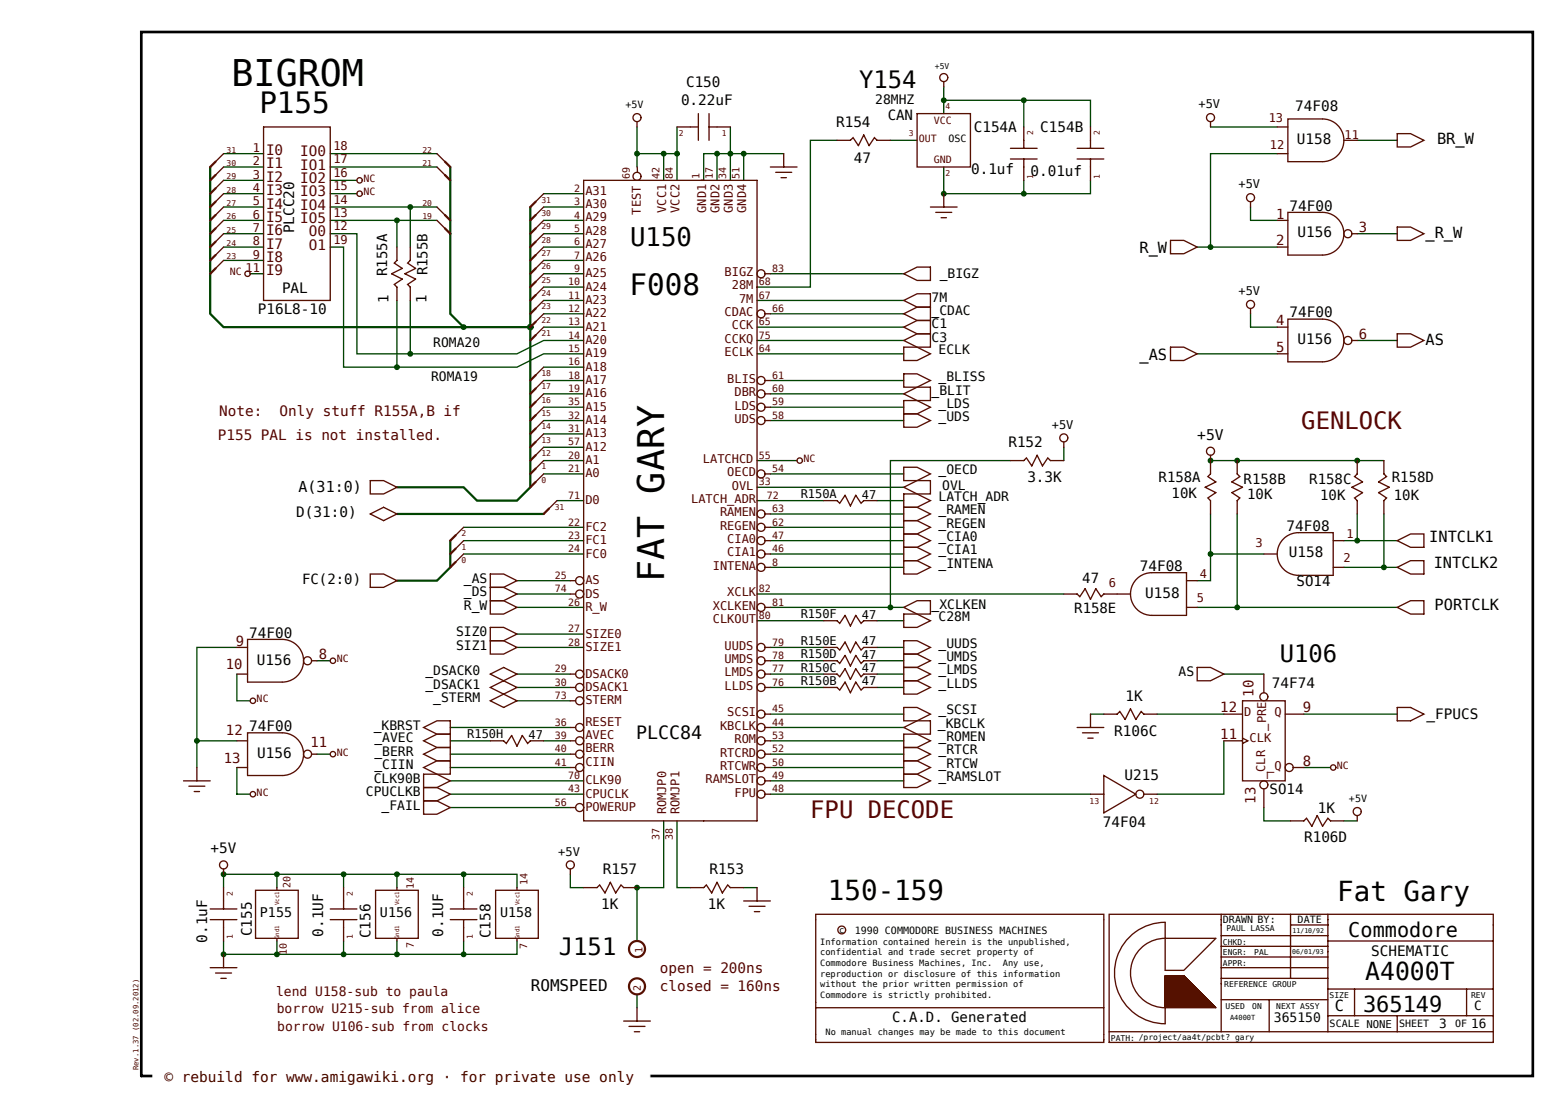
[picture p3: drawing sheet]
<svg xmlns="http://www.w3.org/2000/svg" width="420mm" height="297mm" viewBox="0 0 420 297" stroke-linecap="round" stroke-linejoin="round" font-family="sans-serif">
<defs><g id="words">
<g font-size="9.8">
<text x="62.1" y="23.2">BIGROM</text>
<text x="178.1" y="156" transform="rotate(-90 178.1 156)">FAT GARY</text>
</g>
<g font-size="7.9">
<text x="69.6" y="30.3">P155</text>
<text x="168.8" y="79.2">F008</text>
</g>
<g font-size="7.4">
<text x="222" y="241.1">150-159</text>
<text x="358.6" y="241.4">Fat Gary</text>
</g>
<text font-size="6.9" x="169" y="66">U150</text>
<text font-size="6.6" x="366.2" y="262.8">A4000T</text>
<g font-size="6.4">
<text x="230.4" y="23.5">Y154</text>
<text x="343.2" y="177.5">U106</text>
<text x="149.9" y="256">J151</text>
</g>
<g font-size="6.4" fill="#500">
<text x="349" y="114.9">GENLOCK</text>
<text x="217.3" y="219.2">FPU DECODE</text>
</g>
<text font-size="5.9" x="365.6" y="271.1">365149</text>
<text font-size="5.4" x="361.6" y="251">Commodore</text>
<text font-size="4.9" x="170.6" y="198">PLCC84</text>
<text font-size="4.3" x="142.3" y="265.6">ROMSPEED</text>
<g font-size="4.1">
<text x="385.4" y="38.7">BR_W</text>
<text x="382.3" y="63.9">_R_W</text>
<text x="305.6" y="67.8">R_W</text>
<text x="382.3" y="92.5">AS</text>
<text x="305.6" y="96.4">_AS</text>
<text x="383.3" y="145.2">INTCLK1</text>
<text x="384.5" y="152.4">INTCLK2</text>
<text x="384.8" y="163.6">PORTCLK</text>
<text x="358" y="271.1">C</text>
</g>
<text font-size="4" x="80.1" y="131.8">A(31:0)</text>
<text font-size="3.9" x="321.1" y="118">+5V</text>
<text font-size="3.9" fill="#300" x="44.1" y="290">© rebuild for www.amigawiki.org · for private use only</text>
<g font-size="3.8">
<text x="184" y="23.4">C150</text>
<text x="182.6" y="28">0.22uF</text>
<text x="347.4" y="29.7">74F08</text>
<text x="224.2" y="34">R154</text>
<text x="238.1" y="32.1">CAN</text>
<text x="261.2" y="35.5">C154A</text>
<text x="279" y="35.5">C154B</text>
<text x="347.8" y="38.6">U158</text>
<text x="229" y="43.6">47</text>
<text x="260.4" y="46.7">0.1uf</text>
<text x="276.4" y="47.1">0.01uf</text>
<text x="345.9" y="56.5">74F00</text>
<text x="78.9" y="62.6" transform="rotate(-90 78.9 62.6)">PLCC20</text>
<text x="348" y="63.6">U156</text>
<text x="103.8" y="74" transform="rotate(-90 103.8 74)">R155A</text>
<text x="114.7" y="73.8" transform="rotate(-90 114.7 73.8)">R155B</text>
<text x="75.6" y="78.7">PAL</text>
<text x="104.2" y="81.3" transform="rotate(-90 104.2 81.3)">1</text>
<text x="114.4" y="81.3" transform="rotate(-90 114.4 81.3)">1</text>
<text x="69.1" y="84.3">P16L8-10</text>
<text x="345.9" y="85.1">74F00</text>
<text x="348" y="92.2">U156</text>
<text x="270.4" y="119.9">R152</text>
<text x="275.5" y="129.1">3.3K</text>
<text x="310.7" y="129.3">R158A</text>
<text x="333.5" y="129.7">R158B</text>
<text x="351.2" y="129.7">R158C</text>
<text x="373.3" y="129.3">R158D</text>
<text x="314.2" y="133.4">10K</text>
<text x="334.5" y="133.8">10K</text>
<text x="354.1" y="134">10K</text>
<text x="373.8" y="134">10K</text>
<text x="79.5" y="138.6">D(31:0)</text>
<text x="345" y="142.3">74F08</text>
<text x="345.7" y="149.4">U158</text>
<text x="305.7" y="153">74F08</text>
<text x="81" y="156.5">FC(2:0)</text>
<text x="290.3" y="156.2">47</text>
<text x="307.2" y="160.2">U158</text>
<text x="347.8" y="157">SO14</text>
<text x="288.1" y="164.2">R158E</text>
<text x="66.9" y="170.9">74F00</text>
<text x="68.9" y="178.2">U156</text>
<text x="341.1" y="184.4">74F74</text>
<text x="301.8" y="188">1K</text>
<text x="66.9" y="196">74F00</text>
<text x="298.8" y="197.4">R106C</text>
<text x="382.6" y="192.7">_FPUCS</text>
<text x="69" y="203.3">U156</text>
<text x="301.6" y="209">U215</text>
<text x="340.5" y="212.8">SO14</text>
<text x="295.8" y="221.6">74F04</text>
<text x="353.5" y="217.9">1K</text>
<text x="349.8" y="225.7">R106D</text>
<text x="56.5" y="228.6">+5V</text>
<text x="161.7" y="234.4">R157</text>
<text x="190.3" y="234.4">R153</text>
<text x="161.2" y="243.6">1K</text>
<text x="189.8" y="243.6">1K</text>
<text x="67.6" y="250.9" transform="rotate(-90 67.6 250.9)">C155</text>
<text x="86.7" y="251.1" transform="rotate(-90 86.7 251.1)">0.1UF</text>
<text x="99.4" y="251.5" transform="rotate(-90 99.4 251.5)">C156</text>
<text x="118.9" y="251.1" transform="rotate(-90 118.9 251.1)">0.1UF</text>
<text x="131.6" y="251.5" transform="rotate(-90 131.6 251.5)">C158</text>
<text x="55.6" y="252.7" transform="rotate(-90 55.6 252.7)">0.1uF</text>
<text x="367.8" y="256.3">SCHEMATIC</text>
<text x="239.3" y="273.9">C.A.D. Generated</text>
</g>
<g font-size="3.8" fill="#500">
<text x="71.3" y="41.6">I0</text>
<text x="80.5" y="41.9">IO0</text>
<text x="71.3" y="45.2">I1</text>
<text x="80.5" y="45.5">IO1</text>
<text x="71.3" y="52.3">I3</text>
<text x="71.3" y="48.7">I2</text>
<text x="80.5" y="52.6">IO3</text>
<text x="80.5" y="49">IO2</text>
<text x="71.3" y="59.5">I5</text>
<text x="71.3" y="55.9">I4</text>
<text x="80.5" y="56.2">IO4</text>
<text x="80.5" y="59.8">IO5</text>
<text x="71.3" y="63">I6</text>
<text x="82.8" y="63.4">O0</text>
<text x="71.3" y="70.2">I8</text>
<text x="71.3" y="66.6">I7</text>
<text x="82.8" y="66.9">O1</text>
<text x="71.3" y="73.8">I9</text>
<text x="58.8" y="111.4">Note:</text>
<text x="75" y="111.4">Only stuff R155A,B if</text>
<text x="58.4" y="118">P155 PAL is not installed.</text>
<text x="327.3" y="190.9">12</text>
<text x="336.2" y="186.7" transform="rotate(-90 336.2 186.7)">10</text>
<text x="349.5" y="190.9">9</text>
<text x="327.3" y="198.1">11</text>
<text x="349.5" y="205.3">8</text>
<text x="336.7" y="215.5" transform="rotate(-90 336.7 215.5)">13</text>
<text x="177" y="260.8">open = 200ns</text>
<text x="177" y="265.5">closed = 160ns</text>
</g>
<g font-size="3.7" fill="#500">
<text x="342.3" y="58.6">1</text>
<text x="342.3" y="65.8">2</text>
<text x="364.5" y="62.2">3</text>
<text x="342.3" y="87.2">4</text>
<text x="342.3" y="94.4">5</text>
<text x="364.5" y="90.8">6</text>
<text x="63.3" y="173.1">9</text>
<text x="60.6" y="179.3">10</text>
<text x="85.5" y="176.6">8</text>
<text x="60.6" y="197">12</text>
<text x="83.3" y="200.3">11</text>
<text x="60" y="204.6">13</text>
</g>
<g font-size="3.6">
<text x="69.7" y="245.8">P155</text>
<text x="101.9" y="245.8">U156</text>
<text x="134.1" y="245.8">U158</text>
</g>
<g font-size="3.5">
<text x="234.8" y="28">28MHZ</text>
<text x="252" y="74.5">_BIGZ</text>
<text x="249.8" y="80.9">7M</text>
<text x="249.8" y="88">C1</text>
<text x="249.8" y="84.4">_CDAC</text>
<text x="116.2" y="92.9">ROMA20</text>
<text x="249.8" y="91.6">C3</text>
<text x="251.7" y="94.9">ECLK</text>
<text x="115.6" y="102.1">ROMA19</text>
<text x="249.8" y="105.9">_BLIT</text>
<text x="251.7" y="102.1">_BLISS</text>
<text x="251.7" y="109.2">_LDS</text>
<text x="251.7" y="112.8">_UDS</text>
<text x="251.7" y="127.1">_OECD</text>
<text x="252.7" y="131.4">OVL</text>
<text x="251.7" y="137.8">_RAMEN</text>
<text x="251.7" y="134.3">LATCH_ADR</text>
<text x="251.7" y="141.4">_REGEN</text>
<text x="251.7" y="145">_CIA0</text>
<text x="251.7" y="148.6">_CIA1</text>
<text x="251.7" y="152.2">_INTENA</text>
<text x="124.4" y="156.3">_AS</text>
<text x="124.4" y="159.8">_DS</text>
<text x="124.4" y="163.4">R_W</text>
<text x="249.8" y="163.1">_XCLKEN</text>
<text x="251.7" y="166.5">C28M</text>
<text x="122.3" y="170.6">SIZ0</text>
<text x="251.7" y="173.6">_UUDS</text>
<text x="122.3" y="174.1">SIZ1</text>
<text x="251.7" y="177.2">_UMDS</text>
<text x="114.1" y="181.1">_DSACK0</text>
<text x="114.1" y="184.6">_DSACK1</text>
<text x="251.7" y="180.8">_LMDS</text>
<text x="251.7" y="184.4">_LLDS</text>
<text x="316.1" y="181.3">AS</text>
<text x="116.2" y="188.2">_STERM</text>
<text x="251.7" y="191.5">_SCSI</text>
<text x="100.2" y="195.6">_KBRST</text>
<text x="251.6" y="195.3">_KBCLK</text>
<text x="100.4" y="202.5">_BERR</text>
<text x="100.4" y="198.9">_AVEC</text>
<text x="251.7" y="198.7">_ROMEN</text>
<text x="251.7" y="202.2">_RTCR</text>
<text x="100.2" y="209.9">CLK90B</text>
<text x="100.4" y="206.1">_CIIN</text>
<text x="251.7" y="205.8">_RTCW</text>
<text x="251.7" y="209.4">_RAMSLOT</text>
<text x="98.1" y="213.5">CPUCLKB</text>
<text x="102.3" y="217.1">_FAIL</text>
<text x="341.6" y="273.9">365150</text>
</g>
<g font-size="3.5" fill="#500">
<text x="74.1" y="266.9">lend U158-sub to paula</text>
<text x="74.2" y="271.6">borrow U215-sub from alice</text>
<text x="74.3" y="276.4">borrow U106-sub from clocks</text>
</g>
<g font-size="3.4">
<text x="385.9" y="275.5">3</text>
<text x="394.6" y="275.7">16</text>
<text x="395.4" y="270.7">C</text>
</g>
<g font-size="3.2">
<text x="321.4" y="29">+5V</text>
<text x="332.2" y="50.5">+5V</text>
<text x="332.2" y="79.1">+5V</text>
<text x="282.1" y="114.9">+5V</text>
<text x="214.8" y="133.5">R150A</text>
<text x="231.2" y="133.7">47</text>
<text x="214.8" y="165.7">R150F</text>
<text x="231.2" y="165.8">47</text>
<text x="214.8" y="172.9">R150E</text>
<text x="231.2" y="173">47</text>
<text x="214.8" y="176.5">R150D</text>
<text x="231.2" y="176.6">47</text>
<text x="214.8" y="180">R150C</text>
<text x="214.8" y="183.6">R150B</text>
<text x="231.2" y="180.2">47</text>
<text x="231.2" y="183.7">47</text>
<text x="125.3" y="197.9">R150H</text>
<text x="141.7" y="198">47</text>
<text x="149.7" y="229.3">+5V</text>
</g>
<g font-size="3.2" fill="#500">
<text x="340.3" y="32.6">13</text>
<text x="67.8" y="40.7">1</text>
<text x="89.4" y="40.2">18</text>
<text x="340.6" y="40.1">12</text>
<text x="360.6" y="37.1">11</text>
<text x="67.8" y="44.3">2</text>
<text x="67.8" y="47.9">3</text>
<text x="89.4" y="43.8">17</text>
<text x="89.4" y="47.4">16</text>
<text x="67.8" y="51.4">4</text>
<text x="89.4" y="51">15</text>
<text x="157" y="52.2">A31</text>
<text x="67.8" y="58.6">6</text>
<text x="67.8" y="55">5</text>
<text x="89.4" y="54.6">14</text>
<text x="89.4" y="58.1">13</text>
<text x="157" y="59.3">A29</text>
<text x="157" y="55.7">A30</text>
<text x="171.8" y="57.5" transform="rotate(-90 171.8 57.5)">TEST</text>
<text x="178.6" y="57" transform="rotate(-90 178.6 57)">VCC1</text>
<text x="182.2" y="57" transform="rotate(-90 182.2 57)">VCC2</text>
<text x="189.4" y="57" transform="rotate(-90 189.4 57)">GND1</text>
<text x="192.9" y="57" transform="rotate(-90 192.9 57)">GND2</text>
<text x="196.5" y="57" transform="rotate(-90 196.5 57)">GND3</text>
<text x="200.1" y="57" transform="rotate(-90 200.1 57)">GND4</text>
<text x="67.8" y="62.2">7</text>
<text x="67.8" y="65.8">8</text>
<text x="89.4" y="65.3">19</text>
<text x="89.4" y="61.7">12</text>
<text x="157" y="62.9">A28</text>
<text x="67.8" y="69.3">9</text>
<text x="157" y="66.5">A27</text>
<text x="157" y="70">A26</text>
<text x="65.9" y="72.9">11</text>
<text x="157" y="74.3">A25</text>
<text x="157" y="77.9">A24</text>
<text x="194.3" y="74">BIGZ</text>
<text x="196.3" y="77.6">28M</text>
<text x="157" y="81.5">A23</text>
<text x="198.2" y="81.2">7M</text>
<text x="157" y="85.1">A22</text>
<text x="157" y="88.6">A21</text>
<text x="194.3" y="84.7">CDAC</text>
<text x="196.3" y="88.3">CCK</text>
<text x="157" y="92.2">A20</text>
<text x="157" y="95.8">A19</text>
<text x="194.3" y="91.9">CCKQ</text>
<text x="194.3" y="95.5">ECLK</text>
<text x="157" y="99.4">A18</text>
<text x="157" y="106.5">A16</text>
<text x="157" y="103">A17</text>
<text x="195" y="102.6">BLIS</text>
<text x="197" y="106.2">DBR</text>
<text x="157" y="110.1">A15</text>
<text x="157" y="113.7">A14</text>
<text x="197" y="113.4">UDS</text>
<text x="197" y="109.8">LDS</text>
<text x="157" y="117.3">A13</text>
<text x="157" y="120.8">A12</text>
<text x="157" y="124.4">A1</text>
<text x="188.5" y="124.1">LATCHCD</text>
<text x="157" y="128">A0</text>
<text x="195" y="127.7">OECD</text>
<text x="196.3" y="131.2">OVL</text>
<text x="157" y="135.1">D0</text>
<text x="185.4" y="134.8">LATCH_ADR</text>
<text x="157" y="142.3">FC2</text>
<text x="193.1" y="142">REGEN</text>
<text x="193.1" y="138.4">RAMEN</text>
<text x="157" y="149.5">FC0</text>
<text x="157" y="145.9">FC1</text>
<text x="195" y="145.5">CIA0</text>
<text x="195" y="149.1">CIA1</text>
<text x="336.7" y="146.7">3</text>
<text x="361.1" y="144.3">1</text>
<text x="191.2" y="152.7">INTENA</text>
<text x="321.8" y="155">4</text>
<text x="360.3" y="150.6">2</text>
<text x="157" y="156.6">AS</text>
<text x="157" y="160.2">DS</text>
<text x="195" y="159.9">XCLK</text>
<text x="297.4" y="157.4">6</text>
<text x="321" y="161.3">5</text>
<text x="157" y="163.8">R_W</text>
<text x="191.2" y="163.4">XCLKEN</text>
<text x="191.2" y="167">CLKOUT</text>
<text x="157" y="170.9">SIZE0</text>
<text x="157" y="174.5">SIZE1</text>
<text x="194.3" y="174.2">UUDS</text>
<text x="194.3" y="177.7">UMDS</text>
<text x="157" y="181.6">DSACK0</text>
<text x="157" y="185.2">DSACK1</text>
<text x="194.3" y="181.3">LMDS</text>
<text x="194.3" y="184.9">LLDS</text>
<text x="157" y="188.8">STERM</text>
<text x="333.7" y="191.8">D</text>
<text x="157" y="194.5">RESET</text>
<text x="193.1" y="195.6">KBCLK</text>
<text x="195" y="192">SCSI</text>
<text x="339.6" y="195.8" transform="rotate(-90 339.6 195.8)">_PRE</text>
<text x="341.8" y="192">Q</text>
<text x="157" y="198.1">AVEC</text>
<text x="157" y="201.7">BERR</text>
<text x="193.1" y="202.8">RTCRD</text>
<text x="197" y="199.2">ROM</text>
<text x="335.2" y="198.9">CLK</text>
<text x="157" y="205.3">CIIN</text>
<text x="189.2" y="209.9">RAMSLOT</text>
<text x="193.1" y="206.4">RTCWR</text>
<text x="339.3" y="208.8" transform="rotate(-90 339.3 208.8)">_CLR</text>
<text x="339.9" y="206.4">_Q</text>
<text x="157" y="213.8">CPUCLK</text>
<text x="157" y="210.3">CLK90</text>
<text x="197" y="213.5">FPU</text>
<text x="157" y="217.4">POWERUP</text>
<text x="178.6" y="218.3" transform="rotate(-90 178.6 218.3)">ROMJP0</text>
<text x="182.2" y="218.3" transform="rotate(-90 182.2 218.3)">ROMJP1</text>
</g>
<g font-size="2.7">
<text x="167.7" y="28.9">+5V</text>
<text x="254.4" y="38.1">OSC</text>
<text x="361.8" y="214.9">+5V</text>
<text x="229.3" y="250.3">1990 COMMODORE BUSINESS MACHINES</text>
<text x="328" y="247.5">DRAWN BY:</text>
<text x="348" y="247.5">DATE</text>
<text x="356.6" y="275.4">SCALE NONE</text>
<text x="375.2" y="275.4">SHEET</text>
<text x="390.2" y="275.4">OF</text>
</g>
<g font-size="2.7" fill="#500">
<text x="250.5" y="33.3">VCC</text>
<text x="246.4" y="38">OUT</text>
<text x="168.9" y="48" transform="rotate(-90 168.9 48)">69</text>
<text x="176.9" y="47.9" transform="rotate(-90 176.9 47.9)">42</text>
<text x="180.5" y="47.9" transform="rotate(-90 180.5 47.9)">84</text>
<text x="187.6" y="47.9" transform="rotate(-90 187.6 47.9)">1</text>
<text x="191.2" y="47.9" transform="rotate(-90 191.2 47.9)">17</text>
<text x="194.8" y="47.9" transform="rotate(-90 194.8 47.9)">34</text>
<text x="198.4" y="47.9" transform="rotate(-90 198.4 47.9)">51</text>
<text x="250.5" y="43.6">GND</text>
<text x="97.4" y="52.4">NC</text>
<text x="97.4" y="48.8">NC</text>
<text x="154" y="51.4">2</text>
<text x="154" y="58.6">4</text>
<text x="154" y="55">3</text>
<text x="154" y="65.8">6</text>
<text x="154" y="62.2">5</text>
<text x="154" y="69.3">7</text>
<text x="61.7" y="73.8">NC</text>
<text x="152.4" y="76.5">10</text>
<text x="154" y="72.9">9</text>
<text x="203.5" y="76.5">68</text>
<text x="207.1" y="72.9">83</text>
<text x="152.4" y="83.6">12</text>
<text x="152.4" y="80.1">11</text>
<text x="203.5" y="80.1">67</text>
<text x="207.1" y="83.6">66</text>
<text x="152.4" y="87.2">13</text>
<text x="203.5" y="87.2">65</text>
<text x="152.4" y="90.8">14</text>
<text x="152.4" y="94.4">15</text>
<text x="203.5" y="90.8">75</text>
<text x="203.5" y="94.4">64</text>
<text x="152.4" y="97.9">16</text>
<text x="152.4" y="101.5">18</text>
<text x="207.1" y="101.5">61</text>
<text x="152.4" y="105.1">19</text>
<text x="207.1" y="105.1">60</text>
<text x="152.4" y="108.7">35</text>
<text x="152.4" y="112.3">32</text>
<text x="207.1" y="112.3">58</text>
<text x="207.1" y="108.7">59</text>
<text x="152.4" y="119.4">57</text>
<text x="152.4" y="115.8">31</text>
<text x="152.4" y="123">20</text>
<text x="203.5" y="123">55</text>
<text x="215.5" y="123.9">NC</text>
<text x="152.4" y="126.6">21</text>
<text x="203.5" y="130.1">33</text>
<text x="207.1" y="126.6">54</text>
<text x="152.4" y="133.7">71</text>
<text x="205.7" y="133.7">72</text>
<text x="207.1" y="137.3">63</text>
<text x="152.4" y="140.9">22</text>
<text x="207.1" y="140.9">62</text>
<text x="152.4" y="148">24</text>
<text x="152.4" y="144.4">23</text>
<text x="207.1" y="144.4">47</text>
<text x="207.1" y="148">46</text>
<text x="148.8" y="155.2">25</text>
<text x="207.1" y="151.6">8</text>
<text x="148.8" y="158.8">74</text>
<text x="203.5" y="158.8">82</text>
<text x="152.4" y="162.3">26</text>
<text x="203.5" y="165.9">80</text>
<text x="207.1" y="162.3">81</text>
<text x="152.4" y="169.5">27</text>
<text x="152.4" y="173.1">28</text>
<text x="207.1" y="173.1">79</text>
<text x="90.3" y="177.6">NC</text>
<text x="207.1" y="176.6">78</text>
<text x="148.8" y="180.2">29</text>
<text x="148.8" y="183.8">30</text>
<text x="207.1" y="180.2">77</text>
<text x="207.1" y="183.8">76</text>
<text x="68.8" y="188.3">NC</text>
<text x="148.8" y="187.4">73</text>
<text x="207.1" y="190.9">45</text>
<text x="148.8" y="194.5">36</text>
<text x="207.1" y="194.5">44</text>
<text x="90.3" y="202.6">NC</text>
<text x="148.8" y="198.1">39</text>
<text x="148.8" y="201.7">40</text>
<text x="207.1" y="198.1">53</text>
<text x="207.1" y="201.7">52</text>
<text x="148.8" y="205.3">41</text>
<text x="152.4" y="208.8">70</text>
<text x="207.1" y="205.3">50</text>
<text x="207.1" y="208.8">49</text>
<text x="358.6" y="206.2">NC</text>
<text x="68.8" y="213.3">NC</text>
<text x="148.8" y="216">56</text>
<text x="152.4" y="212.4">43</text>
<text x="207.1" y="212.4">48</text>
<text x="176.9" y="225.3" transform="rotate(-90 176.9 225.3)">37</text>
<text x="180.5" y="225.3" transform="rotate(-90 180.5 225.3)">38</text>
<text x="77.9" y="238" transform="rotate(-90 77.9 238)">20</text>
<text x="111" y="238.4" transform="rotate(-90 111 238.4)">14</text>
<text x="141.5" y="237.3" transform="rotate(-90 141.5 237.3)">14</text>
<text x="77" y="256" transform="rotate(-90 77 256)">10</text>
<text x="111" y="254" transform="rotate(-90 111 254)">7</text>
<text x="141.4" y="254.4" transform="rotate(-90 141.4 254.4)">7</text>
<text x="172.3" y="255.5" transform="rotate(-90 172.3 255.5)">1</text>
<text x="171.9" y="265.7" transform="rotate(-90 171.9 265.7)">2</text>
</g>
<g font-size="2.3">
<text x="225" y="250">c</text>
<text x="220" y="253.2">Information contained herein is the unpublished,</text>
<text x="220" y="256.1">confidential and trade secret property of</text>
<text x="220" y="258.9">Commodore Business Machines, Inc.</text>
<text x="220" y="261.8">reproduction or disclosure of this information</text>
<text x="269" y="258.9">Any use,</text>
<text x="220" y="264.6">without the prior written permission of</text>
<text x="220" y="267.5">Commodore is strictly prohibited.</text>
<text x="221.4" y="277.5">No manual changes may be made to this document</text>
</g>
<g font-size="2.1">
<text x="250.7" y="18.5">+5V</text>
<text x="329" y="249.7">PAUL LASSA</text>
<text x="328" y="256.1">ENGR:</text>
<text x="328" y="253.2">CHKD:</text>
<text x="336.4" y="256.1">PAL</text>
<text x="328" y="258.9">APPR:</text>
<text x="328.4" y="264.6">REFERENCE GROUP</text>
<text x="356.6" y="267.5">SIZE</text>
<text x="394.5" y="267.5">REV</text>
<text x="328.7" y="270.4">USED</text>
<text x="335.9" y="270.4">ON</text>
<text x="342.3" y="270.4">NEXT ASSY</text>
<text x="297.9" y="278.9">PATH: /project/aa4t/pcbt? gary</text>
</g>
<g font-size="2.1" fill="#500">
<text x="253.6" y="29.3">4</text>
<text x="60.8" y="40.9">31</text>
<text x="113.3" y="40.9">22</text>
<text x="182.1" y="36.5">2</text>
<text x="193.6" y="36.5">1</text>
<text x="243.7" y="36.4">3</text>
<text x="277.1" y="36.3" transform="rotate(-90 277.1 36.3)">2</text>
<text x="295" y="36.3" transform="rotate(-90 295 36.3)">2</text>
<text x="60.8" y="44.5">30</text>
<text x="113.3" y="44.5">21</text>
<text x="253.6" y="47.3">2</text>
<text x="277.1" y="47.9" transform="rotate(-90 277.1 47.9)">1</text>
<text x="295" y="47.9" transform="rotate(-90 295 47.9)">1</text>
<text x="60.8" y="51.6">28</text>
<text x="60.8" y="48">29</text>
<text x="60.8" y="58.8">26</text>
<text x="60.8" y="55.2">27</text>
<text x="113.3" y="58.8">19</text>
<text x="113.3" y="55.2">20</text>
<text x="145.2" y="57.9">30</text>
<text x="145.2" y="54.3">31</text>
<text x="60.8" y="65.9">24</text>
<text x="60.8" y="62.4">25</text>
<text x="145.2" y="65">28</text>
<text x="145.2" y="61.5">29</text>
<text x="60.8" y="69.5">23</text>
<text x="145.2" y="68.6">27</text>
<text x="145.2" y="75.8">25</text>
<text x="145.2" y="72.2">26</text>
<text x="145.2" y="82.9">23</text>
<text x="145.2" y="79.3">24</text>
<text x="145.2" y="86.5">22</text>
<text x="145.2" y="90.1">21</text>
<text x="145.2" y="100.8">18</text>
<text x="145.2" y="108">16</text>
<text x="145.2" y="104.4">17</text>
<text x="145.2" y="111.5">15</text>
<text x="145.2" y="118.7">13</text>
<text x="145.2" y="115.1">14</text>
<text x="145.2" y="125.8">1</text>
<text x="145.2" y="122.3">12</text>
<text x="145.2" y="129.4">0</text>
<text x="148.8" y="136.6">31</text>
<text x="123.7" y="143.7">2</text>
<text x="123.7" y="147.3">1</text>
<text x="123.7" y="150.9">0</text>
<text x="292.2" y="215.4">13</text>
<text x="308.2" y="215.4">12</text>
<text x="62.5" y="240.2" transform="rotate(-90 62.5 240.2)">2</text>
<text x="94.6" y="240.2" transform="rotate(-90 94.6 240.2)">2</text>
<text x="126.8" y="240.2" transform="rotate(-90 126.8 240.2)">2</text>
<text x="62.5" y="251.8" transform="rotate(-90 62.5 251.8)">1</text>
<text x="94.6" y="251.8" transform="rotate(-90 94.6 251.8)">1</text>
<text x="126.8" y="251.8" transform="rotate(-90 126.8 251.8)">1</text>
</g>
<text font-size="1.9" x="329.9" y="273.4">A4000T</text>
<text font-size="1.9" fill="#300" x="37.1" y="286.9" transform="rotate(-90 37.1 286.9)">Rev.1.37 (02.09.2012)</text>
<g font-size="1.8">
<text x="346.7" y="250.2">11/10/92</text>
<text x="346.6" y="255.8">06/01/93</text>
</g>
<g font-size="1.6" fill="#500">
<text x="74.9" y="242.6" transform="rotate(-90 74.9 242.6)">Vcc1</text>
<text x="107.1" y="242.6" transform="rotate(-90 107.1 242.6)">Vcc1</text>
<text x="139.3" y="242.6" transform="rotate(-90 139.3 242.6)">Vcc1</text>
<text x="74.9" y="251.8" transform="rotate(-90 74.9 251.8)">Gnd1</text>
<text x="107.1" y="251.8" transform="rotate(-90 107.1 251.8)">Gnd1</text>
<text x="139.3" y="251.8" transform="rotate(-90 139.3 251.8)">Gnd1</text>
</g>
</g></defs>
<path d="M37.9 8.6h373.2v279.8h-373.2z" fill="#fff" stroke="#fff" stroke-width=".27"/>
<path d="M37.9 8.6h373.2v279.8h-373.2z" fill="none" stroke="#000" stroke-width=".72"/>
<g fill="#040" stroke="#040" stroke-width=".36">
<circle cx="253.1" cy="26.9" r=".6"/>
<circle cx="253.1" cy="51.9" r=".6"/>
<circle cx="238.8" cy="162.8" r=".6"/>
<circle cx="124.3" cy="234.3" r=".6"/>
<circle cx="124.3" cy="87.7" r=".6"/>
<circle cx="74.3" cy="255.8" r=".6"/>
<circle cx="60" cy="255.8" r=".6"/>
<circle cx="170.8" cy="41.2" r=".6"/>
<circle cx="192.3" cy="41.2" r=".6"/>
<circle cx="178" cy="41.2" r=".6"/>
<circle cx="195.9" cy="41.2" r=".6"/>
<circle cx="199.5" cy="41.2" r=".6"/>
<circle cx="324.7" cy="66.2" r=".6"/>
<circle cx="52.8" cy="198.6" r=".6"/>
<circle cx="74.3" cy="234.3" r=".6"/>
<circle cx="274.6" cy="26.9" r=".6"/>
<circle cx="274.6" cy="51.9" r=".6"/>
<circle cx="60" cy="234.3" r=".6"/>
<circle cx="92.1" cy="234.3" r=".6"/>
<circle cx="92.1" cy="255.8" r=".6"/>
<circle cx="124.3" cy="255.8" r=".6"/>
<circle cx="106.5" cy="234.3" r=".6"/>
<circle cx="106.5" cy="255.8" r=".6"/>
<circle cx="371.2" cy="152.1" r=".6"/>
<circle cx="331.8" cy="162.8" r=".6"/>
<circle cx="364" cy="123.5" r=".6"/>
<circle cx="324.7" cy="123.5" r=".6"/>
<circle cx="331.8" cy="123.5" r=".6"/>
<circle cx="364" cy="144.9" r=".6"/>
<circle cx="324.7" cy="148.5" r=".6"/>
<circle cx="170.8" cy="237.9" r=".6"/>
<circle cx="181.6" cy="41.2" r=".6"/>
<circle cx="106.5" cy="59.1" r=".6"/>
<circle cx="106.5" cy="98.4" r=".6"/>
<circle cx="110" cy="55.5" r=".6"/>
<circle cx="110" cy="94.8" r=".6"/>
</g>
<g fill="none" stroke="#040" stroke-width=".36">
<path d="M170.8 34v10.8M181.6 34v7.2M195.9 34v14.3M224.5 37.6h-7.2v39.4h-14.3M238.8 37.6h7.2M253.1 26.9h39.4v7.1M253.1 23.3v7.2M274.6 26.9v7.1M324.7 34h17.8M364 37.6h10.7M60 41.2h10.7M60 59.1h10.7"/>
<path d="M60 55.5h10.7M60 51.9h10.7M60 44.8h10.7M60 48.3h10.7M88.6 41.2h28.6M88.6 59.1h28.6M88.6 55.5h28.6M88.6 51.9h7.1M88.6 44.8h28.6M88.6 48.3h7.1M106.5 59.1v7.1M110 55.5v10.7"/>
<path d="M145.8 59.1h10.7M145.8 55.5h10.7M145.8 51.9h10.7M170.8 41.2h10.8v7.1M178 41.2v7.1M192.3 41.2v7.1M199.5 41.2v7.1M210.2 41.2h-21.5v7.1M253.1 44.8v7.1h39.4v-3.6M274.6 48.3v3.6M335.4 55.5v3.6h7.1M342.5 41.2h-17.8v25h17.8"/>
<path d="M60 66.2h10.7M60 69.8h10.7M60 62.7h10.7M67.1 73.4h3.6M88.6 62.7h7.1v32.1h14.3M88.6 66.2h3.5v32.2h14.4M145.8 73.4h10.7M145.8 66.2h10.7M145.8 69.8h10.7M145.8 77h10.7M145.8 62.7h10.7M206.6 73.4h35.8"/>
<path d="M321.1 66.2h3.6M364 62.7h10.7M106.5 80.5v17.9M110 80.5v14.3M145.8 87.7h10.7M145.8 84.1h10.7M145.8 80.5h10.7M145.8 98.4h10.7M156.5 91.3h-10.7l-7.1 3.5h-28.7M156.5 94.8h-10.7l-7.1 3.6h-32.2M203 94.8h39.4M203 87.7h39.4"/>
<path d="M203 80.5h39.4M203 91.3h39.4M206.6 84.1h35.8M321.1 94.8h21.4M335.4 84.1v3.6h7.1M364 91.3h10.7M145.8 119.9h10.7M145.8 116.3h10.7M145.8 112.7h10.7M145.8 109.2h10.7M145.8 105.6h10.7M145.8 102h10.7"/>
<path d="M206.6 112.7h35.8M206.6 109.2h35.8M206.6 105.6h35.8M206.6 102h35.8M285.3 119.9v3.6M145.8 127h10.7M145.8 123.5h10.7M149.4 134.2h7.1M203 123.5h10.8M203 130.6h39.4M203 134.2h17.9M206.6 127h35.8"/>
<path d="M206.6 137.8h35.8M235.2 134.2h7.2M271 123.5h-32.2v39.3h3.6M324.7 123.5h46.5M324.7 137.8v10.7M331.8 137.8v25h42.9M364 137.8v7.1h-3.6M371.2 137.8v14.3M124.3 148.5h32.2M124.3 144.9h32.2M124.3 141.3h32.2M138.7 159.2h14.3"/>
<path d="M138.7 155.7h14.3M203 159.2h82.3M206.6 152.1h35.8M206.6 148.5h35.8M206.6 144.9h35.8M206.6 141.3h35.8M339 148.5h-14.3v7.2h-3.6M360.4 152.1h14.3M364 144.9h10.7M63.5 173.5h-10.7v32.2M85 177.1h3.6M138.7 173.5h17.8"/>
<path d="M138.7 162.8h17.8M138.7 170h17.8M203 166.4h17.9M206.6 177.1h14.3M206.6 173.5h14.3M206.6 162.8h32.2M235.2 177.1h7.2M235.2 173.5h7.2M235.2 166.4h7.2M321.1 162.8h10.7M52.8 198.6h10.7M63.5 180.7v7.1h3.6"/>
<path d="M120.8 195h32.2M120.8 198.6h10.7M138.7 184.3h14.3M138.7 180.7h14.3M138.7 187.8h14.3M145.8 198.6h7.2M206.6 195h35.8M206.6 184.3h14.3M206.6 180.7h14.3M206.6 198.6h35.8M206.6 191.4h35.8M235.2 184.3h7.2"/>
<path d="M235.2 180.7h7.2M292.5 191.4h3.5M310.3 191.4h17.9M328.2 198.6v14.3h-17.9M328.2 180.7h10.8M349.7 191.4h25M63.5 205.7v7.2h3.6M85 202.2h3.6M120.8 209.3h35.7M120.8 216.5h32.2M120.8 212.9h35.7M120.8 205.7h32.2"/>
<path d="M120.8 202.2h32.2M206.6 209.3h35.8M206.6 212.9h85.9M206.6 205.7h35.8M206.6 202.2h35.8M339 216.5v3.5h7.1M349.7 205.7h7.2M74.3 234.3h64.4v3.6M74.3 234.3h-14.3v3.6M74.3 234.3v3.6M92.1 234.3v3.6M106.5 234.3v3.6"/>
<path d="M124.3 234.3v3.6M153 234.3v3.6h3.5M178 220v17.9h-7.2v14.3M181.6 220v17.9h3.6M199.5 237.9h3.5M360.4 220h3.6M60 252.2v3.6h32.1M74.3 252.2v3.6M92.1 252.2v3.6M106.5 252.2v3.6M124.3 252.2v3.6M138.7 252.2v3.6h-46.6"/>
<path d="M170.8 266.5v3.6"/>
</g>
<path d="M56.4 44.8v39.3l3.6 3.6h64.3l-3.5-3.6v-39.3M142.2 55.5v32.2M124.3 87.7h17.9v42.9l-3.5 3.6h-10.8l-3.6-3.6h-17.8M106.5 137.8h39.3M120.8 144.9v7.2l-3.6 3.6h-10.7" fill="none" stroke="#040" stroke-width=".6"/>
<circle cx="142.2" cy="87.7" r=".6" fill="#040" stroke="#040" stroke-width=".6"/>
<g fill="none" stroke="#510" stroke-width=".36">
<path d="M253.1 21.9v1.4M271 39.8h7.2M274.6 34v5.8M156.5 48.3h46.5v171.7h-46.5zM170.9 44.8l.1 1.3M249.5 55.5h7.2M251 56.9h4.3M252.4 58.4h1.4M253.1 51.9v3.6M271 42.6h7.2M274.6 42.6v5.7M106.5 66.2v3.6l-.8 .7 2.2 1.5-2.9 1.4 2.9 1.4-2.2 1.4 .8 .8v3.5"/>
<path d="M205.2 73.4h1.4M205.2 84.1h1.4M205.2 105.6h1.4M205.2 112.7h1.4M205.2 109.2h1.4M205.2 102h1.4M205.2 137.8h1.4M205.2 127h1.4M153 155.7h1.4M153 159.2h1.4M205.2 141.3h1.4M205.2 144.9h1.4"/>
<path d="M205.2 148.5h1.4M205.2 152.1h1.4M205.2 162.8h1.4M205.2 173.5h1.4M205.2 177.1h1.4M220.9 166.4h3.6l.7 .7 1.4-2.1 1.5 2.8 1.4-2.8 1.4 2.1 .8-.7h3.5M153 198.6h1.4M153 180.7h1.4M153 184.3h1.4M153 195h1.4M153 187.8h1.4M205.2 198.6h1.4"/>
<path d="M205.2 191.4h1.4M205.2 180.7h1.4M205.2 184.3h1.4M205.2 195h1.4M113.6 207.5h3.6l3.6 1.8-3.6 1.8h-3.6zM153 202.2h1.4M153 205.7h1.4M153 216.5h1.4M205.2 202.2h1.4M205.2 205.7h1.4M205.2 209.3h1.4M205.2 212.9h1.4"/>
<path d="M106.5 237.9v.7M106.5 251.5v.7"/>
<circle cx="253.1" cy="20.8" r="1.07"/>
<circle cx="170.8" cy="47.3" r="1.07"/>
<circle cx="204.1" cy="73.4" r="1.07"/>
<circle cx="204.1" cy="84.1" r="1.07"/>
<circle cx="204.1" cy="102" r="1.07"/>
<circle cx="204.1" cy="109.2" r="1.07"/>
<circle cx="204.1" cy="105.6" r="1.07"/>
<circle cx="204.1" cy="112.7" r="1.07"/>
<circle cx="204.1" cy="127" r="1.07"/>
<circle cx="204.1" cy="137.8" r="1.07"/>
<circle cx="155.5" cy="155.7" r="1.07"/>
<circle cx="155.5" cy="159.2" r="1.07"/>
<circle cx="204.1" cy="144.9" r="1.07"/>
<circle cx="204.1" cy="148.5" r="1.07"/>
<circle cx="204.1" cy="152.1" r="1.07"/>
<circle cx="204.1" cy="141.3" r="1.07"/>
<circle cx="204.1" cy="177.1" r="1.07"/>
<circle cx="204.1" cy="162.8" r="1.07"/>
<circle cx="204.1" cy="173.5" r="1.07"/>
<circle cx="155.5" cy="184.3" r="1.07"/>
<circle cx="155.5" cy="195" r="1.07"/>
<circle cx="155.5" cy="180.7" r="1.07"/>
<circle cx="155.5" cy="198.6" r="1.07"/>
<circle cx="155.5" cy="187.8" r="1.07"/>
<circle cx="204.1" cy="198.6" r="1.07"/>
<circle cx="204.1" cy="195" r="1.07"/>
<circle cx="204.1" cy="191.4" r="1.07"/>
<circle cx="204.1" cy="184.3" r="1.07"/>
<circle cx="204.1" cy="180.7" r="1.07"/>
<circle cx="155.5" cy="216.5" r="1.07"/>
<circle cx="155.5" cy="202.2" r="1.07"/>
<circle cx="155.5" cy="205.7" r="1.07"/>
<circle cx="204.1" cy="205.7" r="1.07"/>
<circle cx="204.1" cy="209.3" r="1.07"/>
<circle cx="204.1" cy="212.9" r="1.07"/>
<circle cx="204.1" cy="202.2" r="1.07"/>
</g>
<path d="M100.7 238.6h11.5v12.9h-11.5z" fill="#fff" stroke="#510" stroke-width=".36"/>
<g fill="none" stroke="#510" stroke-width=".36">
<path d="M170.8 32.6v1.4M224.5 37.6h3.6l.7-.7 1.4 2.1 1.5-2.8 1.4 2.8 1.4-2.1 .7 .7h3.6M288.9 39.8h7.1M292.5 34v5.8M145.8 59.1l-2.1 2.1M145.8 55.5l-2.1 2.1M145.8 51.9l-2.1 2.2M206.6 44.8h7.2M208 46.2h4.3M209.5 47.6h1.4M210.2 41.2v3.6M288.9 42.6h7.1"/>
<path d="M292.5 42.6v5.7M110 66.2v3.6l-.7 .7 2.2 1.5-2.9 1.4 2.9 1.4-2.2 1.4 .7 .8v3.5M145.8 77l-2.1 2.1M145.8 73.4l-2.1 2.1M145.8 69.8l-2.1 2.2M145.8 66.2l-2.1 2.2M145.8 62.7l-2.1 2.1M242.4 73.4l3.6-1.8h3.5v3.6h-3.5zM145.8 98.4l-2.1 2.2M145.8 84.1l-2.1 2.2M145.8 80.5l-2.1 2.2M242.4 93.1h3.6l3.5 1.7-3.5 1.8h-3.6z"/>
<path d="M242.4 87.7l3.6-1.8h3.5v3.6h-3.5zM242.4 84.1l3.6-1.8h3.5v3.6h-3.5zM242.4 80.5l3.6-1.8h3.5v3.6h-3.5zM313.9 93.1h3.6l3.6 1.7-3.6 1.8h-3.6zM145.8 119.9l-2.1 2.1M145.8 116.3l-2.1 2.2M145.8 112.7l-2.1 2.2M145.8 109.2l-2.1 2.1M145.8 105.6l-2.1 2.1M145.8 102l-2.1 2.1M242.4 105.6l3.6-1.8h3.5v3.6h-3.5zM242.4 100.2h3.6l3.5 1.8-3.5 1.8h-3.6z"/>
<path d="M242.4 107.4h3.6l3.5 1.8-3.5 1.7h-3.6zM242.4 110.9h3.6l3.5 1.8-3.5 1.8h-3.6zM285.3 118.5v1.4M99.3 128.8h3.6l3.6 1.8-3.6 1.8h-3.6zM145.8 123.5l-2.1 2.1M220.9 134.2h3.6l.7 .7 1.4-2.1 1.5 2.8 1.4-2.8 1.4 2.1 .8-.7h3.5M242.4 125.2h3.6l3.5 1.8-3.5 1.8h-3.6zM242.4 130.6l3.6-1.8h3.5v3.6h-3.5zM242.4 136h3.6l3.5 1.8-3.5 1.8h-3.6zM242.4 139.6h3.6l3.5 1.7-3.5 1.8h-3.6zM99.3 153.9h3.6l3.6 1.8-3.6 1.7h-3.6zM242.4 143.1h3.6l3.5 1.8-3.5 1.8h-3.6z"/>
<path d="M242.4 146.7h3.6l3.5 1.8-3.5 1.8h-3.6zM242.4 150.3h3.6l3.5 1.8-3.5 1.8h-3.6zM220.9 173.5h3.6l.7 .8 1.4-2.2 1.5 2.9 1.4-2.9 1.4 2.2 .8-.8h3.5M220.9 177.1h3.6l.7 .7 1.4-2.1 1.5 2.8 1.4-2.8 1.4 2.1 .8-.7h3.5M242.4 171.8h3.6l3.5 1.7-3.5 1.8h-3.6zM242.4 175.3h3.6l3.5 1.8-3.5 1.8h-3.6zM242.4 178.9h3.6l3.5 1.8-3.5 1.8h-3.6zM242.4 164.6h3.6l3.5 1.8-3.5 1.8h-3.6zM242.4 162.8l3.6-1.8h3.5v3.6h-3.5zM113.6 195l3.6-1.8h3.6v3.6h-3.6zM220.9 180.7h3.6l.7 .7 1.4-2.1 1.5 2.8 1.4-2.8 1.4 2.1 .8-.7h3.5M220.9 184.3h3.6l.7 .7 1.4-2.2 1.5 2.9 1.4-2.9 1.4 2.2 .8-.7h3.5"/>
<path d="M242.4 195l3.6-1.8h3.5v3.6h-3.5zM242.4 182.5h3.6l3.5 1.8-3.5 1.8h-3.6zM242.4 189.6h3.6l3.5 1.8-3.5 1.8h-3.6zM242.4 196.8h3.6l3.5 1.8-3.5 1.8h-3.6zM296 191.4h3.6l.7-.7 1.5 2.2 1.4-2.9 1.4 2.9 1.5-2.2 .7 .7h3.5M113.6 214.7h3.6l3.6 1.8-3.6 1.8h-3.6zM113.6 202.2l3.6-1.8h3.6v3.5h-3.6zM113.6 211.1h3.6l3.6 1.8-3.6 1.8h-3.6zM242.4 200.4h3.6l3.5 1.8-3.5 1.7h-3.6zM242.4 203.9h3.6l3.5 1.8-3.5 1.8h-3.6zM242.4 207.5h3.6l3.5 1.8-3.5 1.8h-3.6zM60 232.9v1.4"/>
<path d="M60 237.9v5.8M138.7 237.9v.7M156.5 237.9h3.6l.7-.7 1.5 2.2 1.4-2.9 1.4 2.9 1.5-2.2 .7 .7h3.5M56.4 246.5h7.1M56.4 243.7h7.1M60 246.5v5.7M138.7 251.5v.7M218.8 270.1v9.3h77.2v-34.3h-77.2v25h77.2"/>
<circle cx="170.8" cy="31.5" r="1.07"/>
<circle cx="285.3" cy="117.4" r="1.07"/>
<circle cx="89.3" cy="177.1" r=".72"/>
<circle cx="60" cy="231.8" r="1.07"/>
<circle cx="225.8" cy="249.3" r="1.04"/>
</g>
<g fill="none" stroke="#510" stroke-width=".6">
<path d="M143.7 57.6l-1.5 1.5M143.7 54.1l-1.5 1.4M143.7 79.1l-1.5 1.4M143.7 75.5l-1.5 1.5M143.7 72l-1.5 1.4M143.7 68.4l-1.5 1.4M143.7 64.8l-1.5 1.4M143.7 61.2l-1.5 1.5M143.7 86.3l-1.5 1.4M143.7 82.7l-1.5 1.4M143.7 118.5l-1.5 1.4M143.7 114.9l-1.5 1.4"/>
<path d="M143.7 111.3l-1.5 1.4M143.7 107.7l-1.5 1.5M143.7 104.1l-1.5 1.5M143.7 100.6l-1.5 1.4M143.7 125.6l-1.5 1.4M143.7 122l-1.5 1.5"/>
</g>
<path d="M132.9 238.6h11.5v12.9h-11.5z" fill="#fff" stroke="#510" stroke-width=".36"/>
<g fill="none" stroke="#510" stroke-width=".36">
<path d="M181.6 34h5.7M187.3 30.5v7.1M190.2 34h5.7M190.2 30.5v7.1M246 30.5h14.3v14.3h-14.3zM342.5 59.1h2.9M345.4 56.9h9.3a5.7 5.7 0 0 1 5.7 5.8 5.7 5.7 0 0 1-5.7 5.7h-9.3zM342.5 66.2h2.9M362.6 62.7h1.4M374.7 60.9h3.6l3.6 1.8-3.6 1.7h-3.6zM145.8 87.7l-2.1 2.1M242.4 91.3l3.6-1.8h3.5v3.6h-3.5z"/>
<path d="M342.5 94.8h2.9M342.5 87.7h2.9M345.4 85.5h9.3a5.7 5.7 0 0 1 5.7 5.8 5.7 5.7 0 0 1-5.7 5.7h-9.3zM362.6 91.3h1.4M242.4 132.4h3.6l3.5 1.8-3.5 1.8h-3.6zM271 123.5h3.6l.7-.8 1.4 2.2 1.5-2.9 1.4 2.9 1.4-2.2 .7 .8h3.6M63.5 173.5h2.9M66.4 171.4h9.3a5.7 5.7 0 0 1 5.7 5.7 5.7 5.7 0 0 1-5.7 5.7h-9.3zM83.6 177.1h1.4M131.5 171.8h3.6l3.6 1.7-3.6 1.8h-3.6zM131.5 168.2h3.6l3.6 1.8-3.6 1.8h-3.6zM321.1 178.9h3.6l3.5 1.8-3.5 1.8h-3.6z"/>
<path d="M63.5 198.6h2.9M63.5 180.7h2.9M66.4 196.4h9.3a5.7 5.7 0 0 1 5.7 5.8 5.7 5.7 0 0 1-5.7 5.7h-9.3zM113.6 198.6l3.6-1.8h3.6v3.6h-3.6zM131.5 187.8l3.6-1.7 3.6 1.7-3.6 1.8zM131.5 198.6h3.6l.7 .7 1.4-2.2 1.5 2.9 1.4-2.9 1.4 2.2 .7-.7h3.6M131.5 180.7l3.6-1.8 3.6 1.8-3.6 1.8zM135.1 182.5l-3.6 1.8 3.6 1.8M135.1 182.5l3.6 1.8-3.6 1.8M288.9 195h7.1M290.3 196.4h4.3M291.7 197.9h1.5"/>
<path d="M292.5 191.4v3.6M328.2 191.4h5M328.2 198.6h5M333.2 197.9l1.5 .7-1.5 .7M333.2 187.8h11.5v21.5h-11.5zM339 180.7v5M344.7 191.4h5M49.2 209.3h7.2M50.7 210.7h4.2M52.1 212.2h1.4M52.8 205.7v3.6M63.5 205.7h2.9"/>
<path d="M83.6 202.2h1.4M113.6 205.7l3.6-1.8h3.6v3.6h-3.6zM292.5 212.9h3.5M296 207.9l8.6 5-8.6 5zM306.8 212.9h3.5M339 211.5v5M346.8 205.7h2.9M364 218.6v1.4M74.3 237.9v.7M124.3 237.9v5.8M185.2 237.9h3.5l.7-.7 1.5 2.2 1.4-2.9 1.4 2.9 1.5-2.2 .7 .7h3.6M203 237.9v3.6"/>
<path d="M346.1 220h3.6l.7-.7 1.4 2.2 1.5-2.9 1.4 2.9 1.4-2.2 .8 .7h3.5M74.3 251.5v.7M120.8 246.5h7.1M120.8 243.7h7.1M124.3 246.5v5.7M199.5 241.5h7.1M200.9 242.9h4.3M202.3 244.4h1.5M303 251a13.6 13.6 0 0 0-3.1 14.9 13.6 13.6 0 0 0 12.6 8.5v-12.9h5l8.6 8.6h-13.6a9.3 9.3 0 0 1-9.3-9.3 9.3 9.3 0 0 1 9.3-9.3h13.6l-8.6 8.6h-5v-12.9a13.6 13.6 0 0 0-9.5 3.8zM327.5 245.1v31.5M327.5 259.4h28.6M327.5 256.5h28.6"/>
<path d="M327.5 253.7h28.6M327.5 250.8h28.6M346.1 245.1v17.2M346.1 247.9h10M356.1 245.1v31.5M356.1 252.2h44.4M297.5 276.6v2.8h103v-34.3h-103v31.5h103M312.5 265.1h8.6M312.5 262.3h5.7M312.5 263h6.4M312.5 263.7h7.1M312.5 264.4h7.9"/>
<path d="M312.5 265.8h9.3M312.5 266.5h10M312.5 267.3h10.7M312.5 268h11.4M312.5 268.7h12.2M312.5 269.4h12.9M312.5 261.9h5.4M312.5 262.6h6.1M312.5 263.3h6.8M312.5 264h7.5M312.5 264.8h8.2M312.5 265.5h8.9"/>
<path d="M312.5 266.2h9.7M312.5 266.9h10.4M312.5 267.6h11.1M312.5 268.3h11.8M312.5 269h12.5M312.5 269.8h13.2M312.5 261.7h5.1M312.5 261.8h5.2M312.5 262h5.5M312.5 262.1h5.6M312.5 262.4h5.8M312.5 262.5h6"/>
<path d="M312.5 262.7h6.2M312.5 262.8h6.3M312.5 263.1h6.6M312.5 263.2h6.7M312.5 263.4h6.9M312.5 263.6h7M312.5 263.8h7.3M312.5 263.9h7.4M312.5 264.2h7.6M312.5 264.3h7.7M312.5 264.5h8M312.5 264.6h8.1"/>
<path d="M312.5 264.9h8.3M312.5 265h8.5M312.5 265.2h8.7M312.5 265.4h8.8M312.5 265.6h9.1M312.5 265.7h9.2M312.5 265.9h9.4M312.5 266.1h9.5M312.5 266.3h9.8M312.5 266.4h9.9M312.5 266.7h10.1M312.5 266.8h10.3"/>
<path d="M312.5 267h10.5M312.5 267.1h10.6M312.5 267.4h10.8M312.5 267.5h11M312.5 267.7h11.2M312.5 267.9h11.3M312.5 268.1h11.6M312.5 268.2h11.7M312.5 268.5h11.9M312.5 268.6h12M312.5 268.8h12.3M312.5 268.9h12.4"/>
<path d="M312.5 269.2h12.6M312.5 269.3h12.8M312.5 269.5h13M312.5 269.6h13.1M312.5 269.9h13.4M312.5 270h13.5M327.5 268h28.6M327.5 262.3h28.6M340.4 268v8.6M356.1 272.3h44.4M356.1 265.1h44.4M363.3 265.1v7.2"/>
<path d="M374.7 272.3v4.3M393.3 265.1v7.2"/>
<circle cx="361.5" cy="62.7" r="1.07"/>
<circle cx="361.5" cy="91.3" r="1.07"/>
<circle cx="214.5" cy="123.5" r=".72"/>
<circle cx="82.5" cy="177.1" r="1.07"/>
<circle cx="339" cy="186.8" r="1.07"/>
<circle cx="82.5" cy="202.2" r="1.07"/>
<circle cx="305.7" cy="212.9" r="1.07"/>
<circle cx="339" cy="210.4" r="1.07"/>
<circle cx="345.8" cy="205.7" r="1.07"/>
<circle cx="357.6" cy="205.7" r=".72"/>
<circle cx="364" cy="217.5" r="1.07"/>
</g>
<g fill="none" stroke="#510" stroke-width=".6">
<path d="M143.7 89.8l-1.5 1.5"/>
<circle cx="170.8" cy="254.4" r="2.15"/>
<circle cx="170.8" cy="264.4" r="2.15"/>
</g>
<path d="M68.5 238.6h11.5v12.9h-11.5z" fill="#fff" stroke="#510" stroke-width=".36"/>
<g fill="none" stroke="#510" stroke-width=".36">
<path d="M70.7 34h17.9v46.5h-17.9zM324.7 32.6v1.4M342.5 34h2.9M345.4 31.9h9.3a5.7 5.7 0 0 1 5.7 5.7 5.7 5.7 0 0 1-5.7 5.7h-9.3zM360.4 37.6h3.6M374.7 35.8h3.6l3.6 1.8-3.6 1.8h-3.6zM60 59.1l-2.2 2.1M60 55.5l-2.2 2.1M60 51.9l-2.2 2.2M60 48.3l-2.2 2.2M60 44.8l-2.2 2.1M60 41.2l-2.2 2.1"/>
<path d="M117.2 59.1l2.1 2.1M117.2 55.5l2.1 2.1M117.2 44.8l2.1 2.1M117.2 41.2l2.1 2.1M335.4 54.1v1.4M342.5 41.2h2.9M60 69.8l-2.2 2.2M60 66.2l-2.2 2.2M60 62.7l-2.2 2.1M313.9 64.4h3.6l3.6 1.8-3.6 1.8h-3.6zM335.4 82.7v1.4M374.7 89.5h3.6l3.6 1.8-3.6 1.8h-3.6z"/>
<path d="M99.3 137.8l3.6-1.8 3.6 1.8-3.6 1.8zM145.8 127l-2.1 2.2M149.4 134.2l-2.2 2.1M324.7 122v5l-.8 .8 2.2 1.4-2.9 1.4 2.9 1.4-2.2 1.5 .8 .7v3.6M331.8 123.5v3.5l.7 .8-2.1 1.4 2.8 1.4-2.8 1.4 2.1 1.5-.7 .7v3.6M364 123.5v3.5l-.7 .8 2.1 1.4-2.8 1.4 2.8 1.4-2.1 1.5 .7 .7v3.6M371.2 123.5v3.5l.7 .8-2.2 1.4 2.9 1.4-2.9 1.4 2.2 1.5-.7 .7v3.6M124.3 141.3l-2.1 2.2M124.3 144.9l-2.1 2.2M124.3 148.5l-2.1 2.1M131.5 157.4h3.6l3.6 1.8-3.6 1.8h-3.6zM131.5 153.9h3.6l3.6 1.8-3.6 1.7h-3.6z"/>
<path d="M285.3 159.2h3.6l.7 .7 1.4-2.1 1.5 2.9 1.4-2.9 1.4 2.1 .7-.7h7.2M305.1 155l1.5-1 1.7-.5h9.9v11.5h-9.3a5.7 5.7 0 0 1-5.3-3.7 5.7 5.7 0 0 1 1.5-6.3zM318.2 155.7h2.9M339 148.5h3.5M344.4 144.2l1.5-.9 1.8-.5h9.9v11.4h-9.3a5.7 5.7 0 0 1-5.4-3.6 5.7 5.7 0 0 1 1.5-6.4zM357.6 152.1h2.8M357.6 144.9h2.8M374.7 152.1l3.6-1.8h3.6v3.6h-3.6zM374.7 144.9l3.6-1.8h3.6v3.6h-3.6zM131.5 161h3.6l3.6 1.8-3.6 1.8h-3.6zM318.2 162.8h2.9M374.7 162.8l3.6-1.8h3.6v3.6h-3.6z"/>
<path d="M374.7 189.6h3.6l3.6 1.8-3.6 1.8h-3.6zM92.1 237.9v5.8M153 232.9v1.4M56.4 259.4h7.1M60 255.8v3.6M88.6 246.5h7.1M88.6 243.7h7.1M92.1 246.5v5.7M57.8 260.8h4.3M59.2 262.3h1.5M167.3 273.7h7.1M168.7 275.1h4.3"/>
<path d="M170.1 276.6h1.5M170.8 270.1v3.6"/>
<circle cx="324.7" cy="31.5" r="1.07"/>
<circle cx="96.4" cy="48.3" r=".72"/>
<circle cx="96.4" cy="51.9" r=".72"/>
<circle cx="335.4" cy="53" r="1.07"/>
<circle cx="66.4" cy="73.4" r=".72"/>
<circle cx="335.4" cy="81.6" r="1.07"/>
<circle cx="324.7" cy="121" r="1.07"/>
<circle cx="67.8" cy="187.8" r=".72"/>
<circle cx="67.8" cy="212.9" r=".72"/>
<circle cx="89.3" cy="202.2" r=".72"/>
<circle cx="153" cy="231.8" r="1.07"/>
</g>
<g fill="none" stroke="#510" stroke-width=".6">
<path d="M57.8 57.6l-1.4 1.5M57.8 54.1l-1.4 1.4M57.8 50.5l-1.4 1.4M57.8 46.9l-1.4 1.4M57.8 43.3l-1.4 1.5M119.3 57.6l1.5 1.5M119.3 46.9l1.5 1.4M119.3 43.3l1.5 1.5M57.8 72l-1.4 1.4M57.8 68.4l-1.4 1.4M57.8 64.8l-1.4 1.4M57.8 61.2l-1.4 1.5"/>
<path d="M119.3 61.2l1.5 1.5M143.7 129.2l-1.5 1.4M147.2 136.3l-1.4 1.5M122.2 143.5l-1.4 1.4M122.2 147.1l-1.4 1.4M122.2 150.6l-1.4 1.5"/>
</g>
<path d="M41 285.9h133.3v4.7h-133.3z" fill="#fff" stroke="#fff" stroke-width=".27"/>
<use href="#words"/>
</svg>
